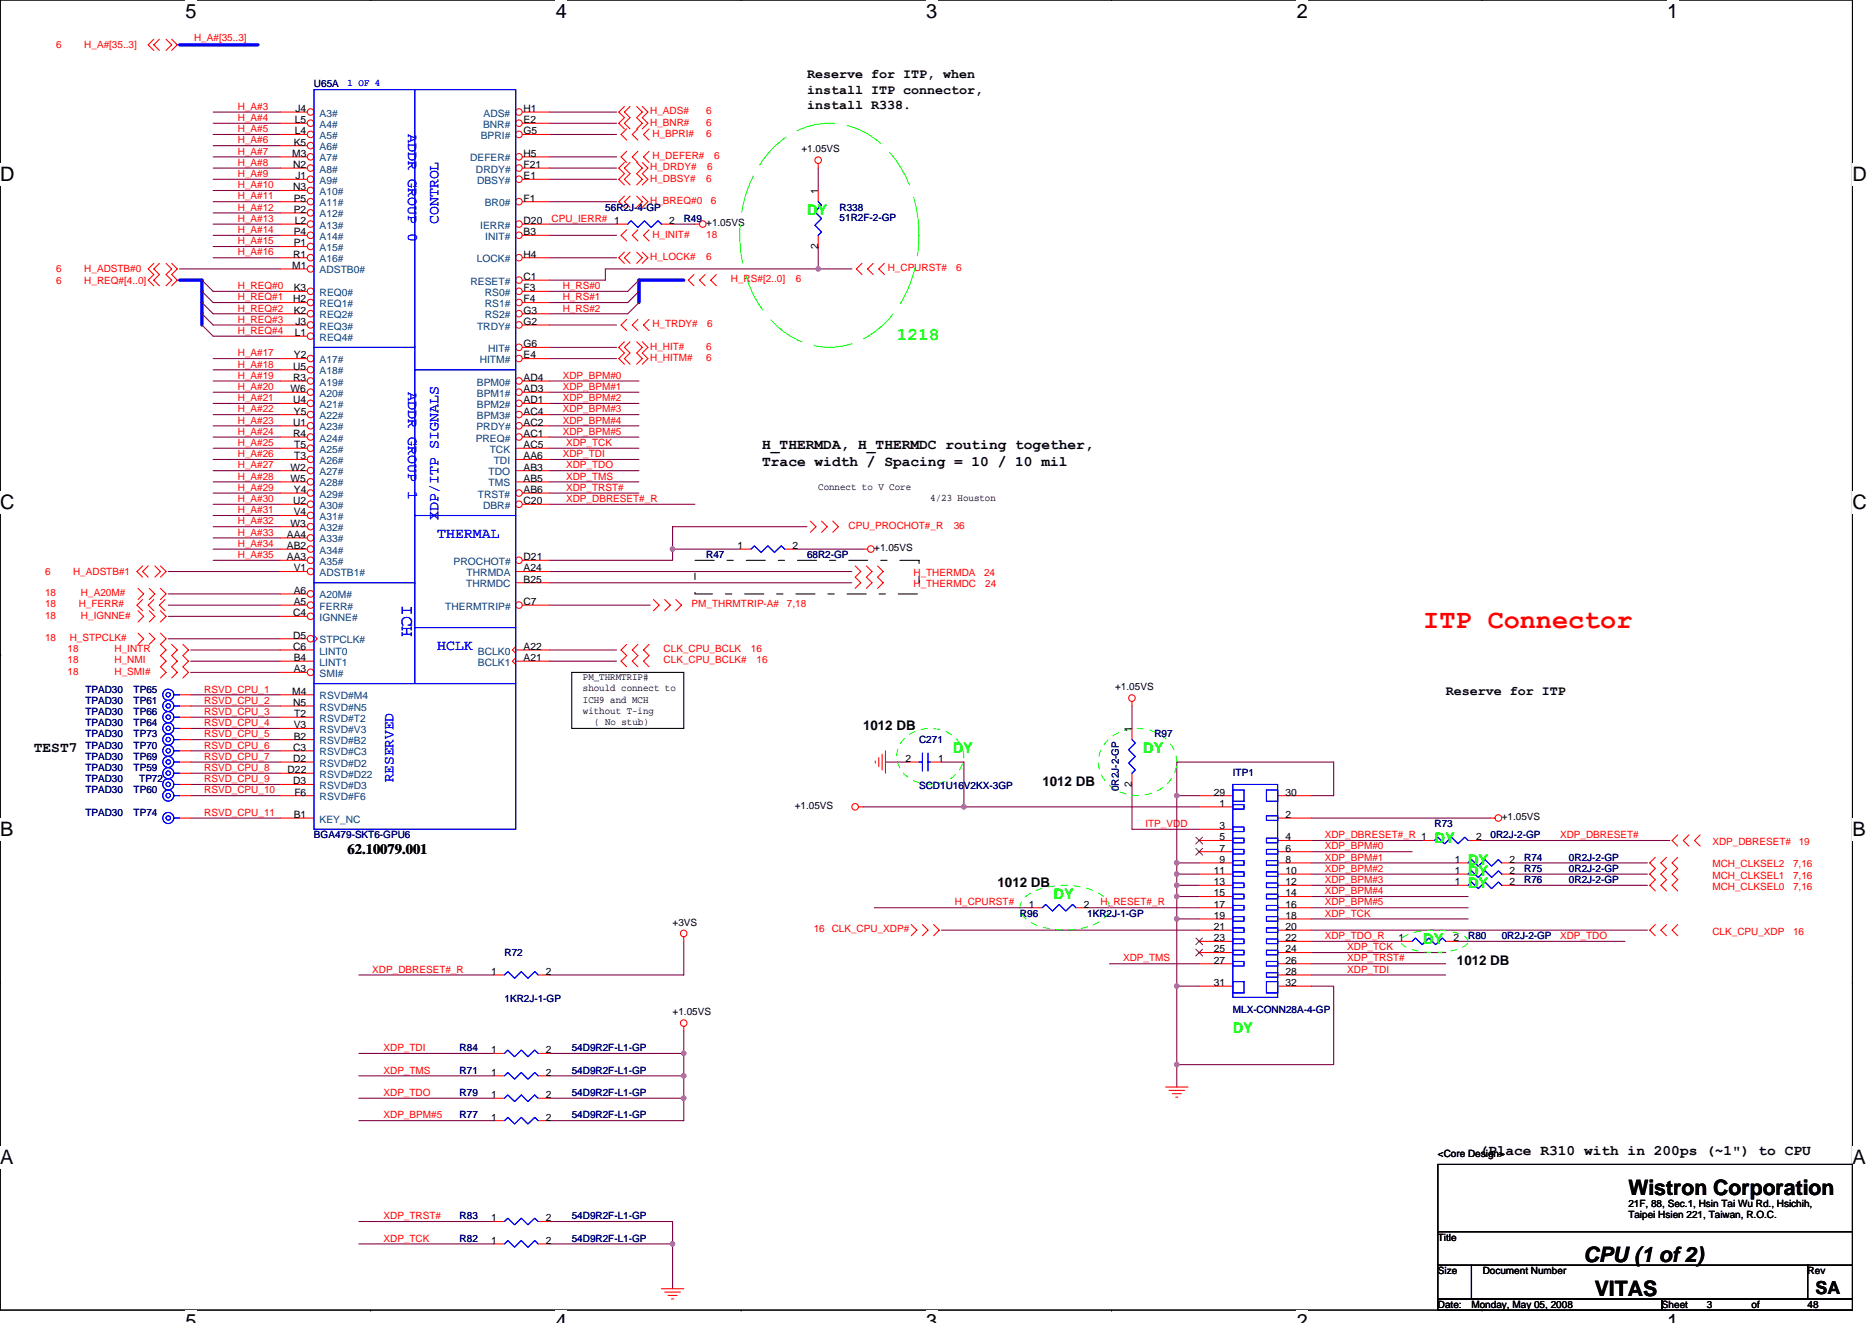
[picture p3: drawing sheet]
<svg xmlns="http://www.w3.org/2000/svg" width="297mm" height="210mm" viewBox="0 0 297 210" stroke-linecap="round" stroke-linejoin="round" font-family="sans-serif">
<defs><g id="words">
<text font-size="4.3" fill="#f00" x="225.8" y="99.6">ITP Connector</text>
<g font-size="3.4">
<text x="258.4" y="189.6">Wistron Corporation</text>
<text x="251.3" y="200.3">CPU (1 of 2)</text>
<text x="253" y="205.6">VITAS</text>
</g>
<g font-size="3.2">
<text x="29.4" y="2.8">5</text>
<text x="88.2" y="2.8">4</text>
<text x="147" y="2.8">3</text>
<text x="205.8" y="2.8">2</text>
<text x="264.5" y="2.8">1</text>
<text x="0" y="28.8">D</text>
<text x="293.9" y="28.8">D</text>
<text x="0" y="80.8">C</text>
<text x="293.9" y="80.8">C</text>
<text x="0" y="132.7">B</text>
<text x="293.9" y="132.7">B</text>
<text x="0" y="184.7">A</text>
<text x="293.9" y="184.7">A</text>
<text x="29.4" y="210.7">5</text>
<text x="88.2" y="210.7">4</text>
<text x="147" y="210.7">3</text>
<text x="205.8" y="210.7">2</text>
<text x="264.5" y="210.7">1</text>
</g>
<text font-size="2.8" fill="#0f0" x="142.3" y="53.9">1218</text>
<text font-size="2.8" fill="#00f" x="63.8" y="96" transform="rotate(90 63.8 96)">ICH</text>
<text font-size="2.8" x="288.1" y="205.3">SA</text>
<g font-size="2.3" fill="#00f">
<text x="64.7" y="21.3" transform="rotate(90 64.7 21.3)">ADDR GROUP 0</text>
<text x="69.6" y="35.6" transform="rotate(-90 69.6 35.6)">CONTROL</text>
<text x="64.7" y="62.2" transform="rotate(90 64.7 62.2)">ADDR GROUP 1</text>
<text x="69.6" y="82.5" transform="rotate(-90 69.6 82.5)">XDP/ITP SIGNALS</text>
<text x="69.4" y="85.4">THERMAL</text>
<text x="69.4" y="103.2">HCLK</text>
<text x="62.5" y="124.1" transform="rotate(-90 62.5 124.1)">RESERVED</text>
</g>
<g font-size="2.3" fill="#0f0">
<text x="128.1" y="34.1">DY</text>
<text x="151.2" y="119.5">DY</text>
<text x="181.4" y="119.5">DY</text>
<text x="227.6" y="133.7">DY</text>
<text x="233" y="137.3">DY</text>
<text x="167.2" y="142.6">DY</text>
<text x="233" y="140.8">DY</text>
<text x="233" y="139">DY</text>
<text x="225.8" y="149.7">DY</text>
<text x="195.6" y="163.9">DY</text>
</g>
<g font-size="2.3">
<text x="120.9" y="71.3">H_THERMDA, H_THERMDC routing together,</text>
<text x="120.9" y="73.9">Trace width / Spacing = 10 / 10 mil</text>
<text x="5.4" y="119.3">TEST7</text>
<text x="55.2" y="135.4">62.10079.001</text>
<text x="234.7" y="183.3">(Place R310 with in 200ps (~1&quot;) to CPU</text>
</g>
<g font-size="2.1">
<text x="128.1" y="12.4">Reserve for ITP, when</text>
<text x="128.1" y="14.9">install ITP connector,</text>
<text x="128.1" y="17.3">install R338.</text>
<text x="229.4" y="110.2">Reserve for ITP</text>
<text x="136.9" y="115.8">1012 DB</text>
<text x="165.4" y="124.7">1012 DB</text>
<text x="158.3" y="140.7">1012 DB</text>
<text x="231.2" y="153.1">1012 DB</text>
</g>
<g font-size="1.6" fill="#f00">
<text x="8.9" y="7.6">6</text>
<text x="13.4" y="7.6">H_A#[35..3]</text>
<text x="30.8" y="6.6">H_A#[35..3]</text>
<text x="37.7" y="17.4">H_A#3</text>
<text x="37.7" y="19.2">H_A#4</text>
<text x="37.7" y="21">H_A#5</text>
<text x="37.7" y="22.8">H_A#6</text>
<text x="103.2" y="18.1">H_ADS#</text>
<text x="103.2" y="19.9">H_BNR#</text>
<text x="103.5" y="21.7">H_BPRI#</text>
<text x="112.1" y="19.9">6</text>
<text x="112.1" y="18.1">6</text>
<text x="112.1" y="21.7">6</text>
<text x="37.7" y="24.5">H_A#7</text>
<text x="37.7" y="26.3">H_A#8</text>
<text x="37.7" y="28.1">H_A#9</text>
<text x="37.7" y="29.9">H_A#10</text>
<text x="103.2" y="27">H_DRDY#</text>
<text x="103.2" y="28.8">H_DBSY#</text>
<text x="103.5" y="25.3">H_DEFER#</text>
<text x="112.1" y="28.8">6</text>
<text x="112.2" y="27">6</text>
<text x="113.3" y="25.3">6</text>
<text x="37.7" y="31.6">H_A#11</text>
<text x="37.7" y="33.4">H_A#12</text>
<text x="37.7" y="35.2">H_A#13</text>
<text x="87.5" y="35.2">CPU_IERR# 1</text>
<text x="103.2" y="32.4">H_BREQ#0</text>
<text x="112.8" y="32.4">6</text>
<text x="37.7" y="37">H_A#14</text>
<text x="37.7" y="38.8">H_A#15</text>
<text x="37.7" y="40.5">H_A#16</text>
<text x="103.2" y="41.3">H_LOCK#</text>
<text x="103.5" y="37.7">H_INIT#</text>
<text x="112.1" y="41.3">6</text>
<text x="112.1" y="37.7">18</text>
<text x="8.9" y="43.2">6</text>
<text x="8.9" y="45">6</text>
<text x="13.4" y="43.2">H_ADSTB#0</text>
<text x="13.4" y="45">H_REQ#[4..0]</text>
<text x="37.7" y="45.9">H_REQ#0</text>
<text x="37.7" y="47.6">H_REQ#1</text>
<text x="89.3" y="47.6">H_RS#1</text>
<text x="89.3" y="45.9">H_RS#0</text>
<text x="116" y="44.8">H_RS#[2..0]</text>
<text x="126.3" y="44.8">6</text>
<text x="140.9" y="43">H_CPURST#</text>
<text x="151.7" y="43">6</text>
<text x="37.7" y="49.4">H_REQ#2</text>
<text x="37.7" y="51.2">H_REQ#3</text>
<text x="37.7" y="53">H_REQ#4</text>
<text x="89.3" y="49.4">H_RS#2</text>
<text x="103.5" y="51.9">H_TRDY#</text>
<text x="112.2" y="51.9">6</text>
<text x="37.7" y="58.3">H_A#18</text>
<text x="37.7" y="56.5">H_A#17</text>
<text x="103.2" y="55.5">H_HIT#</text>
<text x="103.2" y="57.3">H_HITM#</text>
<text x="112.1" y="55.5">6</text>
<text x="112.1" y="57.3">6</text>
<text x="37.7" y="61.9">H_A#20</text>
<text x="37.7" y="63.6">H_A#21</text>
<text x="37.7" y="65.4">H_A#22</text>
<text x="37.7" y="60.1">H_A#19</text>
<text x="89.3" y="63.6">XDP_BPM#2</text>
<text x="89.3" y="65.4">XDP_BPM#3</text>
<text x="89.3" y="60.1">XDP_BPM#0</text>
<text x="89.3" y="61.9">XDP_BPM#1</text>
<text x="37.7" y="67.2">H_A#23</text>
<text x="37.7" y="69">H_A#24</text>
<text x="37.7" y="70.8">H_A#25</text>
<text x="89.3" y="67.2">XDP_BPM#4</text>
<text x="89.3" y="69">XDP_BPM#5</text>
<text x="89.8" y="70.8">XDP_TCK</text>
<text x="37.7" y="72.5">H_A#26</text>
<text x="37.7" y="74.3">H_A#27</text>
<text x="37.7" y="76.1">H_A#28</text>
<text x="37.7" y="77.9">H_A#29</text>
<text x="89.3" y="72.5">XDP_TDI</text>
<text x="89.8" y="76.1">XDP_TMS</text>
<text x="89.8" y="77.9">XDP_TRST#</text>
<text x="89.8" y="74.3">XDP_TDO</text>
<text x="37.7" y="79.7">H_A#30</text>
<text x="37.7" y="81.4">H_A#31</text>
<text x="37.7" y="83.2">H_A#32</text>
<text x="89.8" y="79.7">XDP_DBRESET#_R</text>
<text x="134.6" y="83.9">CPU_PROCHOT#_R</text>
<text x="151.3" y="83.9">36</text>
<text x="37.7" y="88.5">H_A#35</text>
<text x="37.7" y="85">H_A#33</text>
<text x="37.7" y="86.8">H_A#34</text>
<text x="7.2" y="91.2">6</text>
<text x="7.2" y="94.6">18</text>
<text x="11.6" y="91.2">H_ADSTB#1</text>
<text x="12.8" y="94.6">H_A20M#</text>
<text x="144.9" y="93.2">H_THERMDC</text>
<text x="144.9" y="91.4">H_THERMDA</text>
<text x="156.1" y="91.4">24</text>
<text x="156.3" y="93.2">24</text>
<text x="7.2" y="101.7">18</text>
<text x="7.2" y="96.4">18</text>
<text x="7.2" y="98.1">18</text>
<text x="11.1" y="101.7">H_STPCLK#</text>
<text x="12.5" y="96.4">H_FERR#</text>
<text x="12.8" y="98.1">H_IGNNE#</text>
<text x="109.7" y="96.4">PM_THRMTRIP-A#</text>
<text x="124.9" y="96.4">7,18</text>
<text x="10.7" y="103.5">18</text>
<text x="10.7" y="105.3">18</text>
<text x="10.7" y="107">18</text>
<text x="18.2" y="103.5">H_INTR</text>
<text x="18.2" y="105.3">H_NMI</text>
<text x="18.2" y="107">H_SMI#</text>
<text x="105.3" y="103.5">CLK_CPU_BCLK</text>
<text x="105.3" y="105.3">CLK_CPU_BCLK#</text>
<text x="119.2" y="103.5">16</text>
<text x="120.1" y="105.3">16</text>
<text x="32.4" y="109.9">RSVD_CPU_1</text>
<text x="32.4" y="111.7">RSVD_CPU_2</text>
<text x="32.4" y="113.4">RSVD_CPU_3</text>
<text x="32.4" y="115.2">RSVD_CPU_4</text>
<text x="32.4" y="117">RSVD_CPU_5</text>
<text x="32.4" y="118.8">RSVD_CPU_6</text>
<text x="32.4" y="122.3">RSVD_CPU_8</text>
<text x="32.4" y="120.5">RSVD_CPU_7</text>
<text x="32.4" y="124.1">RSVD_CPU_9</text>
<text x="32.4" y="125.9">RSVD_CPU_10</text>
<text x="32.4" y="129.4">RSVD_CPU_11</text>
<text x="181.8" y="131.2">ITP_VDD</text>
<text x="210.2" y="136.5">XDP_BPM#1</text>
<text x="210.2" y="133">XDP_DBRESET#_R 1</text>
<text x="210.2" y="134.8">XDP_BPM#0</text>
<text x="247.5" y="133">XDP_DBRESET#</text>
<text x="271.7" y="137.6">MCH_CLKSEL2</text>
<text x="271.7" y="134">XDP_DBRESET#</text>
<text x="284.5" y="137.6">7,16</text>
<text x="285.4" y="134">19</text>
<text x="151.5" y="143.7">H_CPURST#</text>
<text x="174.6" y="143.7">H_RESET#_R</text>
<text x="210.2" y="143.7">XDP_BPM#5</text>
<text x="210.2" y="141.9">XDP_BPM#4</text>
<text x="210.2" y="140.1">XDP_BPM#3</text>
<text x="210.2" y="138.3">XDP_BPM#2</text>
<text x="271.7" y="139.4">MCH_CLKSEL1</text>
<text x="271.7" y="141.2">MCH_CLKSEL0</text>
<text x="284.5" y="139.4">7,16</text>
<text x="284.5" y="141.2">7,16</text>
<text x="129.1" y="147.9">16 CLK_CPU_XDP#</text>
<text x="210.2" y="145.4">XDP_TCK</text>
<text x="210.2" y="149">XDP_TDO_R</text>
<text x="247.5" y="149">XDP_TDO</text>
<text x="271.7" y="148.3">CLK_CPU_XDP</text>
<text x="284.5" y="148.3">16</text>
<text x="59.1" y="154.3">XDP_DBRESET#_R</text>
<text x="178.2" y="152.5">XDP_TMS</text>
<text x="213.8" y="152.5">XDP_TRST#</text>
<text x="213.8" y="150.8">XDP_TCK</text>
<text x="213.8" y="154.3">XDP_TDI</text>
<text x="60.9" y="166.8">XDP_TDI</text>
<text x="60.9" y="173.9">XDP_TDO</text>
<text x="60.9" y="170.3">XDP_TMS</text>
<text x="60.9" y="177.4">XDP_BPM#5</text>
<text x="60.9" y="193.4">XDP_TRST#</text>
<text x="60.9" y="197">XDP_TCK</text>
</g>
<g font-size="1.6">
<text x="46.9" y="17.8">J4</text>
<text x="83.1" y="17.8">H1</text>
<text x="46.6" y="23.1">K5</text>
<text x="46.8" y="19.5">L5</text>
<text x="46.8" y="21.3">L4</text>
<text x="83.1" y="21.3">G5</text>
<text x="83.1" y="19.5">E2</text>
<text x="46.4" y="24.9">M3</text>
<text x="46.5" y="26.6">N2</text>
<text x="46.9" y="28.4">J1</text>
<text x="83.1" y="24.9">H5</text>
<text x="83.1" y="28.4">E1</text>
<text x="83.1" y="26.6">F21</text>
<text x="127.2" y="24.2">+1.05VS</text>
<text x="46.5" y="30.2">N3</text>
<text x="46.6" y="32">P5</text>
<text x="46.6" y="33.8">P2</text>
<text x="46.8" y="35.5">L2</text>
<text x="83.1" y="35.5">D20</text>
<text x="83.1" y="32">F1</text>
<text x="106.2" y="35.5">2</text>
<text x="112.1" y="35.9">+1.05VS</text>
<text x="129.8" y="30.8" transform="rotate(-90 129.8 30.8)">1</text>
<text x="46.5" y="40.9">R1</text>
<text x="46.6" y="37.3">P4</text>
<text x="46.6" y="39.1">P1</text>
<text x="83.1" y="40.9">H4</text>
<text x="83.1" y="37.3">B3</text>
<text x="129.8" y="39.5" transform="rotate(-90 129.8 39.5)">2</text>
<text x="46.4" y="42.7">M1</text>
<text x="46.5" y="48">H2</text>
<text x="46.6" y="46.2">K3</text>
<text x="83.1" y="46.2">F3</text>
<text x="83.1" y="48">F4</text>
<text x="83.1" y="44.4">C1</text>
<text x="46.6" y="49.8">K2</text>
<text x="46.8" y="53.3">L1</text>
<text x="46.9" y="51.5">J3</text>
<text x="83.1" y="51.5">G2</text>
<text x="83.1" y="49.8">G3</text>
<text x="46.5" y="58.7">U5</text>
<text x="46.6" y="56.9">Y2</text>
<text x="83.1" y="55.1">G6</text>
<text x="83.1" y="56.9">E4</text>
<text x="46.1" y="62.2">W6</text>
<text x="46.5" y="60.4">R3</text>
<text x="46.5" y="64">U4</text>
<text x="46.6" y="65.8">Y5</text>
<text x="83.1" y="60.4">AD4</text>
<text x="83.1" y="62.2">AD3</text>
<text x="83.1" y="64">AD1</text>
<text x="83.1" y="65.8">AC4</text>
<text x="46.5" y="69.3">R4</text>
<text x="46.5" y="67.5">U1</text>
<text x="46.7" y="71.1">T5</text>
<text x="83.1" y="67.5">AC2</text>
<text x="83.1" y="69.3">AC1</text>
<text x="83.1" y="71.1">AC5</text>
<text x="46.1" y="76.4">W5</text>
<text x="46.1" y="74.7">W2</text>
<text x="46.7" y="72.9">T3</text>
<text x="83.1" y="72.9">AA6</text>
<text x="83.1" y="74.7">AB3</text>
<text x="83.1" y="76.4">AB5</text>
<text x="129.8" y="77.7">Connect to V Core</text>
<text x="46.1" y="83.5">W3</text>
<text x="46.5" y="80">U2</text>
<text x="46.6" y="81.8">V4</text>
<text x="46.6" y="78.2">Y4</text>
<text x="83.1" y="78.2">AB6</text>
<text x="83.1" y="80">C20</text>
<text x="147.6" y="79.5">4/23 Houston</text>
<text x="45.5" y="85.3">AA4</text>
<text x="45.5" y="87.1">AB2</text>
<text x="45.5" y="88.9">AA3</text>
<text x="83.1" y="88.9">D21</text>
<text x="117" y="87.1">1</text>
<text x="125.7" y="87.1">2</text>
<text x="138.7" y="87.5">+1.05VS</text>
<text x="46.6" y="94.2">A6</text>
<text x="46.6" y="96">A5</text>
<text x="46.6" y="90.7">V1</text>
<text x="83.1" y="92.4">B25</text>
<text x="83.1" y="90.7">A24</text>
<text x="83.1" y="96">C7</text>
<text x="46.5" y="97.8">C4</text>
<text x="46.5" y="101.3">D5</text>
<text x="46.5" y="103.1">C6</text>
<text x="46.6" y="104.9">B4</text>
<text x="46.6" y="106.7">A3</text>
<text x="83.1" y="103.1">A22</text>
<text x="83.1" y="104.9">A21</text>
<text x="92.5" y="107.9">PM_THRMTRIP#</text>
<text x="46.4" y="110.2">M4</text>
<text x="46.5" y="112">N5</text>
<text x="46.7" y="113.8">T2</text>
<text x="92.5" y="109.7">should connect to</text>
<text x="92.5" y="113.3">without T-ing</text>
<text x="92.5" y="111.5">ICH9 and MCH</text>
<text x="176.9" y="109.5">+1.05VS</text>
<text x="46.5" y="119.1">C3</text>
<text x="46.6" y="115.5">V3</text>
<text x="46.6" y="117.3">B2</text>
<text x="94.3" y="115">( No stub)</text>
<text x="179.6" y="116.1" transform="rotate(-90 179.6 116.1)">1</text>
<text x="45.6" y="122.7">D22</text>
<text x="46.5" y="120.9">D2</text>
<text x="46.5" y="124.4">D3</text>
<text x="143.7" y="120.9">2</text>
<text x="148.9" y="120.9">1</text>
<text x="179.6" y="124.8" transform="rotate(-90 179.6 124.8)">2</text>
<text x="46.6" y="129.8">B1</text>
<text x="46.7" y="126.2">F6</text>
<text x="126.1" y="128.4">+1.05VS</text>
<text x="192.6" y="126.2">29</text>
<text x="193.5" y="128">1</text>
<text x="193.5" y="131.6">3</text>
<text x="204" y="129.8">2</text>
<text x="204" y="126.2">30</text>
<text x="238.3" y="130.2">+1.05VS</text>
<text x="193.5" y="133.3">5</text>
<text x="193.5" y="135.1">7</text>
<text x="193.5" y="136.9">9</text>
<text x="204" y="133.3">4</text>
<text x="204" y="135.1">6</text>
<text x="204" y="136.9">8</text>
<text x="230.8" y="136.9">1</text>
<text x="234.2" y="133.3">2</text>
<text x="239.5" y="136.9">2</text>
<text x="163.3" y="144">1</text>
<text x="172" y="144">2</text>
<text x="192.6" y="138.7">11</text>
<text x="192.6" y="140.4">13</text>
<text x="192.6" y="142.2">15</text>
<text x="192.6" y="144">17</text>
<text x="204" y="138.7">10</text>
<text x="204" y="140.4">12</text>
<text x="204" y="142.2">14</text>
<text x="204" y="144">16</text>
<text x="230.8" y="140.4">1</text>
<text x="230.8" y="138.7">1</text>
<text x="239.5" y="140.4">2</text>
<text x="239.5" y="138.7">2</text>
<text x="106.7" y="146.9">+3VS</text>
<text x="192.6" y="145.8">19</text>
<text x="192.6" y="147.6">21</text>
<text x="192.6" y="149.3">23</text>
<text x="204" y="145.8">18</text>
<text x="204" y="147.6">20</text>
<text x="204" y="149.3">22</text>
<text x="221.9" y="149.3">1</text>
<text x="230.6" y="149.3">2</text>
<text x="77.9" y="154.7">1</text>
<text x="86.6" y="154.7">2</text>
<text x="192.6" y="151.1">25</text>
<text x="192.6" y="152.9">27</text>
<text x="204" y="151.1">24</text>
<text x="204" y="152.9">26</text>
<text x="204" y="154.7">28</text>
<text x="106.7" y="161.1">+1.05VS</text>
<text x="192.6" y="156.4">31</text>
<text x="204" y="156.4">32</text>
<text x="77.9" y="167.1">1</text>
<text x="86.6" y="167.1">2</text>
<text x="77.9" y="170.7">1</text>
<text x="86.6" y="170.7">2</text>
<text x="77.9" y="177.8">1</text>
<text x="77.9" y="174.2">1</text>
<text x="86.6" y="177.8">2</text>
<text x="86.6" y="174.2">2</text>
<text x="228.2" y="183.5">&lt;Core Design&gt;</text>
<text x="258.4" y="191.5">21F, 88, Sec.1, Hsin Tai Wu Rd., Hsichih,</text>
<text x="77.9" y="193.8">1</text>
<text x="77.9" y="197.3">1</text>
<text x="86.6" y="193.8">2</text>
<text x="86.6" y="197.3">2</text>
<text x="228.2" y="196.8">Title</text>
<text x="258.4" y="193.3">Taipei Hsien 221, Taiwan, R.O.C.</text>
<text x="228.2" y="202.2">Size</text>
<text x="235.3" y="202.2">Document Number</text>
<text x="286.8" y="202.2">Rev</text>
<text x="228.2" y="207.5">Date:</text>
<text x="233.5" y="207.5">Monday, May 05, 2008</text>
<text x="263.7" y="207.5">Sheet</text>
<text x="270.8" y="207.5">3</text>
<text x="277.9" y="207.5">of</text>
<text x="286.8" y="207.5">48</text>
</g>
<g font-size="1.6" fill="#000080">
<text x="49.8" y="13.9">U65A</text>
<text x="96.1" y="33.4">56R2J-4-GP</text>
<text x="108.5" y="35.2">R49</text>
<text x="133.2" y="33.4">R338</text>
<text x="133.2" y="35">51R2F-2-GP</text>
<text x="112.1" y="88.5">R47</text>
<text x="128.1" y="88.5">68R2-GP</text>
<text x="13.5" y="109.9">TPAD30</text>
<text x="13.5" y="113.4">TPAD30</text>
<text x="13.5" y="111.7">TPAD30</text>
<text x="21.2" y="109.9">TP65</text>
<text x="21.2" y="113.4">TP66</text>
<text x="21.2" y="111.7">TP61</text>
<text x="13.5" y="118.8">TPAD30</text>
<text x="13.5" y="117">TPAD30</text>
<text x="13.5" y="115.2">TPAD30</text>
<text x="21.2" y="118.8">TP70</text>
<text x="21.2" y="117">TP73</text>
<text x="21.2" y="115.2">TP64</text>
<text x="145.8" y="117.9">C271</text>
<text x="183.2" y="117">R97</text>
<text x="13.5" y="122.3">TPAD30</text>
<text x="13.5" y="120.5">TPAD30</text>
<text x="13.5" y="125.9">TPAD30</text>
<text x="13.5" y="124.1">TPAD30</text>
<text x="21.2" y="122.3">TP59</text>
<text x="21.2" y="120.5">TP69</text>
<text x="21.2" y="125.9">TP60</text>
<text x="22.1" y="124.1">TP72</text>
<text x="145.8" y="125.2">SCD1U16V2KX-3GP</text>
<text x="177.5" y="125.5" transform="rotate(-90 177.5 125.5)">0R2J-2-GP</text>
<text x="195.6" y="123">ITP1</text>
<text x="13.5" y="129.4">TPAD30</text>
<text x="21.2" y="129.4">TP74</text>
<text x="227.6" y="131.2">R73</text>
<text x="49.8" y="133">BGA479-SKT6-GPU6</text>
<text x="236.5" y="133">0R2J-2-GP</text>
<text x="241.8" y="136.5">R74</text>
<text x="249" y="136.5">0R2J-2-GP</text>
<text x="241.8" y="140.1">R76</text>
<text x="241.8" y="138.3">R75</text>
<text x="249" y="140.1">0R2J-2-GP</text>
<text x="249" y="138.3">0R2J-2-GP</text>
<text x="161.8" y="145.4">R96</text>
<text x="172.5" y="145.4">1KR2J-1-GP</text>
<text x="233" y="149">R80</text>
<text x="238.3" y="149">0R2J-2-GP</text>
<text x="80" y="151.7">R72</text>
<text x="80" y="158.9">1KR2J-1-GP</text>
<text x="195.6" y="160.7">MLX-CONN28A-4-GP</text>
<text x="72.9" y="166.8">R84</text>
<text x="90.7" y="166.8">54D9R2F-L1-GP</text>
<text x="72.9" y="173.9">R79</text>
<text x="72.9" y="170.3">R71</text>
<text x="90.7" y="173.9">54D9R2F-L1-GP</text>
<text x="90.7" y="170.3">54D9R2F-L1-GP</text>
<text x="72.9" y="177.4">R77</text>
<text x="90.7" y="177.4">54D9R2F-L1-GP</text>
<text x="72.9" y="193.4">R83</text>
<text x="72.9" y="197">R82</text>
<text x="90.7" y="193.4">54D9R2F-L1-GP</text>
<text x="90.7" y="197">54D9R2F-L1-GP</text>
</g>
<text font-size="1.6" fill="#00f" x="55.2" y="13.7">1 OF 4</text>
<g font-size="1.6" fill="#004080">
<text x="50.7" y="18.5">A3#</text>
<text x="50.7" y="20.3">A4#</text>
<text x="50.7" y="22.1">A5#</text>
<text x="50.7" y="23.8">A6#</text>
<text x="76.3" y="22.1">BPRI#</text>
<text x="76.6" y="20.3">BNR#</text>
<text x="76.7" y="18.5">ADS#</text>
<text x="50.7" y="25.6">A7#</text>
<text x="50.7" y="27.4">A8#</text>
<text x="50.7" y="29.2">A9#</text>
<text x="74.6" y="25.6">DEFER#</text>
<text x="75.5" y="27.4">DRDY#</text>
<text x="75.7" y="29.2">DBSY#</text>
<text x="50.7" y="30.9">A10#</text>
<text x="50.7" y="32.7">A11#</text>
<text x="50.7" y="34.5">A12#</text>
<text x="76.9" y="32.7">BR0#</text>
<text x="50.7" y="36.3">A13#</text>
<text x="50.7" y="38.1">A14#</text>
<text x="50.7" y="39.8">A15#</text>
<text x="50.7" y="41.6">A16#</text>
<text x="75.7" y="41.6">LOCK#</text>
<text x="76.2" y="36.3">IERR#</text>
<text x="77" y="38.1">INIT#</text>
<text x="50.7" y="43.4">ADSTB0#</text>
<text x="50.7" y="46.9">REQ0#</text>
<text x="74.7" y="45.2">RESET#</text>
<text x="76.9" y="46.9">RS0#</text>
<text x="50.7" y="48.7">REQ1#</text>
<text x="50.7" y="50.5">REQ2#</text>
<text x="50.7" y="52.3">REQ3#</text>
<text x="75.7" y="52.3">TRDY#</text>
<text x="76.9" y="48.7">RS1#</text>
<text x="76.9" y="50.5">RS2#</text>
<text x="50.7" y="54.1">REQ4#</text>
<text x="50.7" y="57.6">A17#</text>
<text x="50.7" y="59.4">A18#</text>
<text x="76.1" y="57.6">HITM#</text>
<text x="77.4" y="55.8">HIT#</text>
<text x="50.7" y="61.2">A19#</text>
<text x="50.7" y="62.9">A20#</text>
<text x="50.7" y="64.7">A21#</text>
<text x="75.7" y="61.2">BPM0#</text>
<text x="75.7" y="62.9">BPM1#</text>
<text x="75.7" y="64.7">BPM2#</text>
<text x="50.7" y="66.5">A22#</text>
<text x="50.7" y="70.1">A24#</text>
<text x="50.7" y="71.8">A25#</text>
<text x="50.7" y="68.3">A23#</text>
<text x="75.5" y="70.1">PREQ#</text>
<text x="75.6" y="68.3">PRDY#</text>
<text x="75.7" y="66.5">BPM3#</text>
<text x="77.7" y="71.8">TCK</text>
<text x="50.7" y="73.6">A26#</text>
<text x="50.7" y="77.2">A28#</text>
<text x="50.7" y="75.4">A27#</text>
<text x="77.5" y="75.4">TDO</text>
<text x="77.5" y="77.2">TMS</text>
<text x="78.3" y="73.6">TDI</text>
<text x="50.7" y="80.7">A30#</text>
<text x="50.7" y="79">A29#</text>
<text x="50.7" y="82.5">A31#</text>
<text x="75.8" y="79">TRST#</text>
<text x="76.6" y="80.7">DBR#</text>
<text x="50.7" y="84.3">A32#</text>
<text x="50.7" y="86.1">A33#</text>
<text x="50.7" y="87.8">A34#</text>
<text x="50.7" y="89.6">A35#</text>
<text x="72" y="89.6">PROCHOT#</text>
<text x="50.7" y="95">A20M#</text>
<text x="50.7" y="91.4">ADSTB1#</text>
<text x="74" y="93.2">THRMDC</text>
<text x="74" y="91.4">THRMDA</text>
<text x="50.7" y="96.7">FERR#</text>
<text x="50.7" y="98.5">IGNNE#</text>
<text x="70.6" y="96.7">THERMTRIP#</text>
<text x="50.7" y="102.1">STPCLK#</text>
<text x="50.7" y="103.8">LINT0</text>
<text x="50.7" y="105.6">LINT1</text>
<text x="50.7" y="107.4">SMI#</text>
<text x="75.8" y="103.8">BCLK0</text>
<text x="75.8" y="105.6">BCLK1</text>
<text x="50.7" y="111">RSVD#M4</text>
<text x="50.7" y="112.7">RSVD#N5</text>
<text x="50.7" y="114.5">RSVD#T2</text>
<text x="50.7" y="116.3">RSVD#V3</text>
<text x="50.7" y="118.1">RSVD#B2</text>
<text x="50.7" y="119.8">RSVD#C3</text>
<text x="50.7" y="121.6">RSVD#D2</text>
<text x="50.7" y="125.2">RSVD#D3</text>
<text x="50.7" y="123.4">RSVD#D22</text>
<text x="50.7" y="127">RSVD#F6</text>
<text x="50.7" y="130.5">KEY_NC</text>
</g>
</g></defs>
<path d="M0 0h293.9v207.9h-293.9z" fill="none" stroke="#000" stroke-width=".17"/>
<g fill="#fff">
<path d="M29.4 0h1.8v3.5h-1.8z"/>
<path d="M29.4 207.9h1.8v2h-1.8z"/>
</g>
<path d="M58.8 0h.1M58.8 207.9h.1" fill="none" stroke="#000" stroke-width=".17"/>
<g fill="#fff">
<path d="M88.2 0h1.8v3.5h-1.8z"/>
<path d="M88.2 207.9h1.8v2h-1.8z"/>
</g>
<path d="M117.6 0h.1M117.6 207.9h.1" fill="none" stroke="#000" stroke-width=".17"/>
<g fill="#fff">
<path d="M147 0h1.7v3.5h-1.7z"/>
<path d="M147 207.9h1.7v2h-1.7z"/>
</g>
<path d="M176.4 0h.1M176.4 207.9h.1" fill="none" stroke="#000" stroke-width=".17"/>
<g fill="#fff">
<path d="M205.8 0h1.7v3.5h-1.7z"/>
<path d="M205.8 207.9h1.7v2h-1.7z"/>
</g>
<path d="M235.2 0h.1M235.2 207.9h.1" fill="none" stroke="#000" stroke-width=".17"/>
<g fill="#fff">
<path d="M264.5 0h1.8v3.5h-1.8z"/>
<path d="M264.5 207.9h1.8v2h-1.8z"/>
<path d="M0 26h2.3v3.5h-2.3z"/>
<path d="M293.9 26h2.3v3.5h-2.3z"/>
<path d="M0 77.9h2.3v3.5h-2.3z"/>
<path d="M293.9 77.9h2.3v3.5h-2.3z"/>
</g>
<path d="M0 52h.1M293.9 52h.1" fill="none" stroke="#000" stroke-width=".17"/>
<g fill="#fff">
<path d="M0 129.9h2.1v3.5h-2.1z"/>
<path d="M293.9 129.9h2.1v3.5h-2.1z"/>
</g>
<path d="M0 103.9h.1M293.9 103.9h.1" fill="none" stroke="#000" stroke-width=".17"/>
<path d="M0 103.9h.1" fill="none" stroke="#000" stroke-width=".16"/>
<g fill="#fff">
<path d="M0 181.9h2.2v3.5h-2.2z"/>
<path d="M293.9 181.9h2.2v3.5h-2.2z"/>
</g>
<path d="M90.7 106.7h17.8v8.9h-17.8zM0 155.9h.1M293.9 155.9h.1M228.2 184.7h65.7v10.7h-65.7zM228.2 195.4h65.7v5.3h-65.7zM228.2 200.7h5.3v5.4h-5.3zM228.2 206.1h35.5v1.8h-35.5zM233.5 200.7h53.3v5.4h-53.3zM263.7 206.1h30.2v1.8h-30.2zM286.8 200.7h7.1v5.4h-7.1z" fill="none" stroke="#000" stroke-width=".17"/>
<g fill="none" stroke="#800040" stroke-width=".17">
<path d="M33.8 17.8h10.7M33.8 19.6h10.7M87.2 17.8h10.6M87.2 19.6h10.6M33.8 35.6h10.7M33.8 21.3h10.7M33.8 23.1h10.7M33.8 24.9h10.7M33.8 26.7h10.7M33.8 28.4h10.7M33.8 30.2h10.7M33.8 32h10.7"/>
<path d="M33.8 33.8h10.7M33.8 37.3h10.7M33.8 39.1h10.7M87.2 35.6h10.6M87.2 21.3h10.6M87.2 24.9h10.6M87.2 26.7h10.6M87.2 28.4h10.6M87.2 32h10.6M87.2 37.3h10.6M106.7 35.6h3.6M129.8 26.7v3.5"/>
<path d="M129.8 39.1v3.6M28.5 42.7h16M32 44.4l1.8 1.8h10.7M32 46.2l1.8 1.8h10.7M32 48l1.8 1.8h10.7M32 49.8l1.8 1.8h10.7M32 51.6l1.8 1.7h10.7M33.8 40.9h10.7M33.8 58.7h10.7M33.8 56.9h10.7M87.2 40.9h10.6M87.2 51.6h10.6"/>
<path d="M87.2 56.9h10.6M87.2 55.1h10.6M101.4 44.4l-1.8 1.8h-12.4M101.4 46.2l-1.8 1.8h-12.4M101.4 48l-1.8 1.8h-12.4M135.2 42.7h-39.1v1.7h-8.9M33.8 64h10.7M33.8 65.8h10.7M33.8 67.6h10.7M33.8 60.5h10.7M33.8 71.1h10.7M33.8 72.9h10.7"/>
<path d="M33.8 76.5h10.7M33.8 78.2h10.7M33.8 74.7h10.7M33.8 69.3h10.7M33.8 62.2h10.7M87.2 64h14.2M87.2 65.8h14.2M87.2 67.6h14.2M87.2 60.5h14.2M87.2 71.1h14.2M87.2 72.9h14.2M87.2 76.5h14.2"/>
<path d="M87.2 78.2h14.2M87.2 74.7h14.2M87.2 69.3h14.2M87.2 62.2h14.2M26.7 90.7h17.8M26.7 96h17.8M26.7 97.8h17.8M26.7 94.2h17.8M33.8 87.1h10.7M33.8 83.6h10.7M33.8 88.9h10.7M33.8 80h10.7"/>
<path d="M33.8 85.3h10.7M33.8 81.8h10.7M87.2 92.5h48M87.2 90.7h48M87.2 96h16M87.2 80h23.1M106.7 87.1h10.7M126.3 87.1h10.6M128.1 83.6h-21.4v5.3h-19.5M26.7 101.3h17.8M30.3 103.1h14.2M30.3 104.9h14.2"/>
<path d="M30.3 115.6h14.2M30.3 110.2h14.2M30.3 117.3h14.2M30.3 119.1h14.2M30.3 112h14.2M30.3 113.8h14.2M30.3 106.7h14.2M87.2 103.1h10.6M87.2 104.9h10.6M179.6 112v3.6M30.3 129.8h14.2M30.3 120.9h14.2"/>
<path d="M30.3 126.2h14.2M30.3 122.7h14.2M30.3 124.5h14.2M136.9 128h53.4M140.5 120.9h3.6M149.4 120.9h3.5v7.1M179.6 124.5v7.1h10.7M186.7 126.2h3.6M190.3 138.7h-3.6v1.8M190.3 136.9h-3.6v1.8M208.1 138.7h23.1M208.1 129.8h28.4"/>
<path d="M208.1 126.2h3.5v-5.3h-24.9v16M208.1 136.9h23.1M208.1 133.3h17.7M208.1 135.1h16M234.7 133.3h30.3M240.1 138.7h21.3M240.1 136.9h21.3M56.9 154.7h21.4M108.5 149.4v5.3h-21.3M138.7 144h24.9M149.4 147.6h40.9M172.5 144h17.8"/>
<path d="M176.1 152.9h14.2M190.3 142.2h-3.6v3.6M190.3 140.5h-3.6v1.7M190.3 156.5h-3.6v12.4M190.3 145.8h-3.6v10.7M208.1 156.5h3.5v12.4h-24.9M208.1 145.8h24.9M208.1 144h24.9M208.1 147.6h53.3M208.1 140.5h23.1M208.1 152.9h21.3M208.1 151.1h21.3"/>
<path d="M208.1 149.4h14.2M208.1 154.7h21.3M208.1 142.2h24.9M231.2 149.4h26.6M240.1 140.5h21.3M56.9 174.2h21.4M56.9 167.1h21.4M56.9 177.8h21.4M56.9 170.7h21.4M87.2 174.2h21.3M87.2 167.1h21.3M87.2 170.7h21.3"/>
<path d="M108.5 163.6v14.2h-21.3M186.7 168.9v3.6M56.9 193.8h21.4M56.9 197.4h21.4M87.2 193.8h19.5v10.7M87.2 197.4h19.5"/>
</g>
<g fill="#f0f" stroke="#f0f" stroke-width=".17">
<circle cx="152.9" cy="128" r=".35"/>
<circle cx="186.7" cy="145.8" r=".35"/>
<circle cx="186.7" cy="142.2" r=".35"/>
<circle cx="186.7" cy="140.4" r=".35"/>
<circle cx="186.7" cy="138.7" r=".35"/>
<circle cx="106.7" cy="87.1" r=".35"/>
<circle cx="186.7" cy="126.2" r=".35"/>
<circle cx="186.7" cy="136.9" r=".35"/>
<circle cx="106.7" cy="197.3" r=".35"/>
<circle cx="108.5" cy="167.1" r=".35"/>
<circle cx="108.5" cy="170.7" r=".35"/>
<circle cx="108.5" cy="174.2" r=".35"/>
<circle cx="186.7" cy="168.9" r=".35"/>
<circle cx="186.7" cy="156.5" r=".35"/>
<circle cx="129.8" cy="42.7" r=".35"/>
</g>
<path d="M28.5 7.1h12.4M28.5 44.4h3.5v7.2M108.5 44.4h-7.1v3.6" fill="none" stroke="#00f" stroke-width=".53"/>
<g fill="none" stroke="#f00" stroke-width=".17">
<path d="M24.4 6.2l-.9 .9 .9 .9M25.3 6.2l-.9 .9 .9 .9M26.3 6.2l.9 .9-.9 .9M27.2 6.2l.9 .9-.9 .9M99.1 16.9l-.9 .9 .9 .9-.9 .9 .9 .8M100 16.9l-.9 .9 .9 .9-.9 .9 .9 .8M101 16.9l.9 .9-.9 .9 .9 .9-.9 .8M101.9 16.9l.9 .9-.9 .9 .9 .9-.9 .8M97.8 35.6h1.8M99.1 25.8l-.9 .9 .9 .9-.9 .8 .9 .9M99.1 31.1l-.9 .9 .9 .9M99.4 36.4l-.9 .9 .9 .9"/>
<path d="M99.4 24l-.9 .9 .9 .9M99.4 20.4l-.9 .9 .9 .9M100 25.8l-.9 .9 .9 .9-.9 .8 .9 .9M100 31.1l-.9 .9 .9 .9M101 25.8l.9 .9-.9 .9 .9 .8-.9 .9M101 31.1l.9 .9-.9 .9M101.2 36.4l-.9 .9 .9 .9M101.2 20.4l-.9 .9 .9 .9M101.2 24l-.9 .9 .9 .9M101.9 25.8l.9 .9-.9 .9 .9 .8-.9 .9M101.9 31.1l.9 .9-.9 .9M103 36.4l-.9 .9 .9 .9"/>
<path d="M103 20.4l-.9 .9 .9 .9M103 24l-.9 .9 .9 .9M104.9 35.6h1.8M110.3 35.6h.7M129.8 26v.7M24.4 41.8l-.9 .9 .9 .9-.9 .8 .9 .9M25.3 41.8l-.9 .9 .9 .9-.9 .8 .9 .9M26.3 41.8l.9 .9-.9 .9 .9 .8-.9 .9M27.2 41.8l.9 .9-.9 .9 .9 .8-.9 .9M99.1 40l-.9 .9 .9 .9M99.1 54.2l-.9 .9 .9 .9-.9 .9 .9 .9M99.4 50.7l-.9 .9 .9 .9"/>
<path d="M100 40l-.9 .9 .9 .9M100 54.2l-.9 .9 .9 .9-.9 .9 .9 .9M101 40l.9 .9-.9 .9M101 54.2l.9 .9-.9 .9 .9 .9-.9 .9M101.2 50.7l-.9 .9 .9 .9M101.9 40l.9 .9-.9 .9M101.9 54.2l.9 .9-.9 .9 .9 .9-.9 .9M103 50.7l-.9 .9 .9 .9M110.1 43.6l-.9 .8 .9 .9M111.9 43.6l-.9 .8 .9 .9M113.7 43.6l-.9 .8 .9 .9M136.8 41.8l-.9 .9 .9 .9"/>
<path d="M138.6 41.8l-.9 .9 .9 .9M140.3 41.8l-.9 .9 .9 .9M21.9 93.3l.9 .9-.9 .9M21.9 96.9l.9 .9-.9 .9M22.6 89.8l-.9 .9 .9 .9M22.6 95.1l-.9 .9 .9 .9M23.5 89.8l-.9 .9 .9 .9M23.7 96.9l.9 .9-.9 .9M23.7 93.3l.9 .9-.9 .9M24.4 95.1l-.9 .9 .9 .9M24.6 89.8l.9 .9-.9 .9M25.5 89.8l.8 .9-.8 .9"/>
<path d="M25.5 93.3l.8 .9-.8 .9M25.5 96.9l.8 .9-.8 .9M26.2 95.1l-.9 .9 .9 .9M103.7 95.1l.9 .9-.9 .9M105.5 95.1l.9 .9-.9 .9M107.2 95.1l.9 .9-.9 .9M128.6 82.7l.9 .9-.9 .9M130.4 82.7l.9 .9-.9 .9M132.1 82.7l.9 .9-.9 .9M135.7 89.8l.9 .9-.9 .9 .9 .9-.9 .8M136.9 87.1h.8M137.5 89.8l.9 .9-.9 .9 .9 .9-.9 .8"/>
<path d="M139.3 89.8l.8 .9-.8 .9 .8 .9-.8 .8M21.9 100.5l.9 .8-.9 .9M23.7 100.5l.9 .8-.9 .9M25.5 100.5l.8 .8-.8 .9 .8 .9-.8 .9 .8 .9-.8 .9 .8 .9-.8 .9M27.2 102.2l.9 .9-.9 .9 .9 .9-.9 .9 .9 .9-.9 .9M28.5 110.2h1.8M28.5 113.8h1.8M28.5 112h1.8M29 102.2l.9 .9-.9 .9 .9 .9-.9 .9 .9 .9-.9 .9M99.4 102.2l-.9 .9 .9 .9-.9 .9 .9 .9M101.2 102.2l-.9 .9 .9 .9-.9 .9 .9 .9M103 102.2l-.9 .9 .9 .9-.9 .9 .9 .9"/>
<path d="M140 119.7v2.5M140.5 119.1v3.6M179.6 111.3v.7M28.5 129.8h1.8M28.5 122.7h1.8M136.2 128h.7M138.9 120.7v.4M139.4 120.2v1.4M231.2 136.9h1.8M236.5 129.8h.7M238.3 136.9h1.8M262.7 136l-.9 .9 .9 .9-.9 .9 .9 .9-.9 .9 .9 .9"/>
<path d="M264.4 136l-.9 .9 .9 .9-.9 .9 .9 .9-.9 .9 .9 .9M266.2 136l-.9 .9 .9 .9-.9 .9 .9 .9-.9 .9 .9 .9M266.2 132.5l-.9 .8 .9 .9M268 132.5l-.9 .8 .9 .9M269.8 132.5l-.9 .8 .9 .9M78.3 154.7h1.7M85.4 154.7h1.8M108.5 148.6v.8M144.6 146.7l.9 .9-.9 .9M146.4 146.7l.9 .9-.9 .9M148.1 146.7l.9 .9-.9 .9M262.7 146.7l-.9 .9 .9 .9"/>
<path d="M264.4 146.7l-.9 .9 .9 .9M266.2 146.7l-.9 .9 .9 .9M78.3 167.1h1.7M78.3 177.8h1.7M78.3 174.2h1.7M85.4 167.1h1.8M85.4 177.8h1.8M85.4 174.2h1.8M108.5 162.9v.7M185 172.5h3.5M185.5 173h2.5M186 173.5h1.4"/>
<path d="M186.6 174.1h.3M78.3 193.8h1.7M78.3 197.4h1.7M85.4 193.8h1.8M85.4 197.4h1.8M104.9 204.5h3.6M105.5 205h2.5M106 205.5h1.4M106.5 206.1h.4"/>
<circle cx="111.5" cy="35.5" r=".52"/>
<circle cx="129.8" cy="25.4" r=".52"/>
<circle cx="138.2" cy="87.1" r=".52"/>
<circle cx="179.6" cy="110.8" r=".52"/>
<circle cx="135.7" cy="128" r=".52"/>
<circle cx="237.7" cy="129.8" r=".52"/>
<circle cx="108.5" cy="148.1" r=".52"/>
<circle cx="108.5" cy="162.3" r=".52"/>
</g>
<path d="M143.5 117.1a6 6 0 0 1 8.7 .7 4 4 0 0 1-1.9 6 5.8 5.8 0 0 1-7.7-2.3 3.9 3.9 0 0 1 .9-4.4zM175.5 117.7a6.8 6.8 0 0 1 10.5 .7 5 5 0 0 1-2.7 7.2 6.6 6.6 0 0 1-8.7-3 4.7 4.7 0 0 1 .9-4.9zM162.6 142.4a10.3 10.3 0 0 1 7.5-1.9 8.8 8.8 0 0 1 5.1 1.9 2.07 2.07 0 0 1 0 3.2 10.3 10.3 0 0 1-7.4 1.9 8.7 8.7 0 0 1-5.2-1.9 2.07 2.07 0 0 1 0-3.2zM222.7 148.6a11.5 11.5 0 0 1 7.9-.7 3.7 3.7 0 0 1 2.2 1.1l.1 .3a1.87 1.87 0 0 1-1.5 1.3 13.2 13.2 0 0 1-8.2-.3l-.8-.6-.1-.4 .1-.3z" fill="none" stroke="#0f0" stroke-width=".16" stroke-dasharray="1 1 1 1 1 1 1 1"/>
<path d="M110.3 88.9h35.5v5.3h-35.5z" fill="none" stroke="#000" stroke-width=".16" stroke-dasharray="3 2 1 2"/>
<path d="M122.6 23.6a12.1 12.1 0 0 1 18 0 20.7 20.7 0 0 1 4.1 20.6 15.5 15.5 0 0 1-10.2 10.5 12.5 12.5 0 0 1-13-4.8 21.1 21.1 0 0 1 0-25.1z" fill="none" stroke="#0f0" stroke-width=".16" stroke-dasharray="6.1 2"/>
<g fill="none" stroke="#00f" stroke-width=".17">
<path d="M99.6 35.6l.5-.6 1.1 1.1 1.1-1.1 1 1.1 1.1-1.1 .5 .6M27.6 110.2h.9M27.6 113.8h.9M27.6 112h.9M27.6 122.7h.9M27.6 129.8h.9M233 136.9l.5-.5 1.1 1 1-1 1.1 1 1.1-1 .5 .5M80 154.7l.6-.5 1.1 1 1-1 1.1 1 1.1-1 .5 .5M80 167.1l.6-.5 1.1 1.1 1-1.1 1.1 1.1 1.1-1.1 .5 .5M80 177.8l.6-.5 1.1 1 1-1 1.1 1 1.1-1 .5 .5M80 174.2l.6-.5 1.1 1.1 1-1.1 1.1 1.1 1.1-1.1 .5 .5M80 193.8l.6-.5 1.1 1 1-1 1.1 1 1.1-1 .5 .5"/>
<path d="M80 197.4l.6-.6 1.1 1.1 1-1.1 1.1 1.1 1.1-1.1 .5 .6"/>
<circle cx="26.7" cy="110.2" r=".35"/>
<circle cx="26.7" cy="112" r=".35"/>
<circle cx="26.7" cy="113.8" r=".35"/>
<circle cx="26.7" cy="112" r=".88"/>
<circle cx="26.7" cy="110.2" r=".88"/>
<circle cx="26.7" cy="113.8" r=".88"/>
<circle cx="26.7" cy="122.7" r=".35"/>
<circle cx="26.7" cy="129.8" r=".35"/>
<circle cx="26.7" cy="122.7" r=".88"/>
<circle cx="26.7" cy="129.8" r=".88"/>
</g>
<circle cx="49.3" cy="17.8" r=".52" fill="#fff" stroke="#f00" stroke-width=".17"/>
<path d="M44.5 17.8h4.3" fill="none" stroke="#f00" stroke-width=".17"/>
<circle cx="49.3" cy="19.5" r=".52" fill="#fff" stroke="#f00" stroke-width=".17"/>
<path d="M44.5 19.6h4.3" fill="none" stroke="#f00" stroke-width=".17"/>
<circle cx="49.3" cy="21.3" r=".52" fill="#fff" stroke="#f00" stroke-width=".17"/>
<path d="M44.5 21.3h4.3" fill="none" stroke="#f00" stroke-width=".17"/>
<circle cx="49.3" cy="23.1" r=".52" fill="#fff" stroke="#f00" stroke-width=".17"/>
<path d="M44.5 23.1h4.3" fill="none" stroke="#f00" stroke-width=".17"/>
<circle cx="49.3" cy="24.9" r=".52" fill="#fff" stroke="#f00" stroke-width=".17"/>
<path d="M44.5 24.9h4.3" fill="none" stroke="#f00" stroke-width=".17"/>
<circle cx="49.3" cy="26.7" r=".52" fill="#fff" stroke="#f00" stroke-width=".17"/>
<path d="M44.5 26.7h4.3" fill="none" stroke="#f00" stroke-width=".17"/>
<circle cx="49.3" cy="28.4" r=".52" fill="#fff" stroke="#f00" stroke-width=".17"/>
<path d="M44.5 28.4h4.3" fill="none" stroke="#f00" stroke-width=".17"/>
<circle cx="49.3" cy="30.2" r=".52" fill="#fff" stroke="#f00" stroke-width=".17"/>
<path d="M44.5 30.2h4.3" fill="none" stroke="#f00" stroke-width=".17"/>
<circle cx="49.3" cy="32" r=".52" fill="#fff" stroke="#f00" stroke-width=".17"/>
<path d="M44.5 32h4.3" fill="none" stroke="#f00" stroke-width=".17"/>
<circle cx="49.3" cy="33.8" r=".52" fill="#fff" stroke="#f00" stroke-width=".17"/>
<path d="M44.5 33.8h4.3" fill="none" stroke="#f00" stroke-width=".17"/>
<circle cx="49.3" cy="35.5" r=".52" fill="#fff" stroke="#f00" stroke-width=".17"/>
<path d="M44.5 35.6h4.3" fill="none" stroke="#f00" stroke-width=".17"/>
<circle cx="49.3" cy="37.3" r=".52" fill="#fff" stroke="#f00" stroke-width=".17"/>
<path d="M44.5 37.3h4.3" fill="none" stroke="#f00" stroke-width=".17"/>
<circle cx="49.3" cy="39.1" r=".52" fill="#fff" stroke="#f00" stroke-width=".17"/>
<path d="M44.5 39.1h4.3" fill="none" stroke="#f00" stroke-width=".17"/>
<circle cx="49.3" cy="40.9" r=".52" fill="#fff" stroke="#f00" stroke-width=".17"/>
<path d="M44.5 40.9h4.3" fill="none" stroke="#f00" stroke-width=".17"/>
<circle cx="49.3" cy="94.2" r=".52" fill="#fff" stroke="#f00" stroke-width=".17"/>
<path d="M44.5 94.2h4.3" fill="none" stroke="#f00" stroke-width=".17"/>
<circle cx="82.3" cy="17.8" r=".52" fill="#fff" stroke="#f00" stroke-width=".17"/>
<path d="M82.9 17.8h4.3" fill="none" stroke="#f00" stroke-width=".17"/>
<circle cx="49.3" cy="42.7" r=".52" fill="#fff" stroke="#f00" stroke-width=".17"/>
<path d="M44.5 42.7h4.3" fill="none" stroke="#f00" stroke-width=".17"/>
<circle cx="49.3" cy="46.2" r=".52" fill="#fff" stroke="#f00" stroke-width=".17"/>
<path d="M44.5 46.2h4.3" fill="none" stroke="#f00" stroke-width=".17"/>
<circle cx="49.3" cy="48" r=".52" fill="#fff" stroke="#f00" stroke-width=".17"/>
<path d="M44.5 48h4.3" fill="none" stroke="#f00" stroke-width=".17"/>
<circle cx="49.3" cy="49.8" r=".52" fill="#fff" stroke="#f00" stroke-width=".17"/>
<path d="M44.5 49.8h4.3" fill="none" stroke="#f00" stroke-width=".17"/>
<circle cx="49.3" cy="51.6" r=".52" fill="#fff" stroke="#f00" stroke-width=".17"/>
<path d="M44.5 51.6h4.3" fill="none" stroke="#f00" stroke-width=".17"/>
<circle cx="49.3" cy="53.3" r=".52" fill="#fff" stroke="#f00" stroke-width=".17"/>
<path d="M44.5 53.3h4.3" fill="none" stroke="#f00" stroke-width=".17"/>
<circle cx="49.3" cy="56.9" r=".52" fill="#fff" stroke="#f00" stroke-width=".17"/>
<path d="M44.5 56.9h4.3" fill="none" stroke="#f00" stroke-width=".17"/>
<circle cx="49.3" cy="58.7" r=".52" fill="#fff" stroke="#f00" stroke-width=".17"/>
<path d="M44.5 58.7h4.3" fill="none" stroke="#f00" stroke-width=".17"/>
<circle cx="49.3" cy="60.4" r=".52" fill="#fff" stroke="#f00" stroke-width=".17"/>
<path d="M44.5 60.5h4.3" fill="none" stroke="#f00" stroke-width=".17"/>
<circle cx="49.3" cy="62.2" r=".52" fill="#fff" stroke="#f00" stroke-width=".17"/>
<path d="M44.5 62.2h4.3" fill="none" stroke="#f00" stroke-width=".17"/>
<circle cx="49.3" cy="64" r=".52" fill="#fff" stroke="#f00" stroke-width=".17"/>
<path d="M44.5 64h4.3" fill="none" stroke="#f00" stroke-width=".17"/>
<circle cx="49.3" cy="65.8" r=".52" fill="#fff" stroke="#f00" stroke-width=".17"/>
<path d="M44.5 65.8h4.3" fill="none" stroke="#f00" stroke-width=".17"/>
<circle cx="49.3" cy="80" r=".52" fill="#fff" stroke="#f00" stroke-width=".17"/>
<path d="M44.5 80h4.3" fill="none" stroke="#f00" stroke-width=".17"/>
<circle cx="49.3" cy="69.3" r=".52" fill="#fff" stroke="#f00" stroke-width=".17"/>
<path d="M44.5 69.3h4.3" fill="none" stroke="#f00" stroke-width=".17"/>
<circle cx="49.3" cy="71.1" r=".52" fill="#fff" stroke="#f00" stroke-width=".17"/>
<path d="M44.5 71.1h4.3" fill="none" stroke="#f00" stroke-width=".17"/>
<circle cx="49.3" cy="72.9" r=".52" fill="#fff" stroke="#f00" stroke-width=".17"/>
<path d="M44.5 72.9h4.3" fill="none" stroke="#f00" stroke-width=".17"/>
<circle cx="49.3" cy="83.6" r=".52" fill="#fff" stroke="#f00" stroke-width=".17"/>
<path d="M44.5 83.6h4.3" fill="none" stroke="#f00" stroke-width=".17"/>
<circle cx="49.3" cy="76.4" r=".52" fill="#fff" stroke="#f00" stroke-width=".17"/>
<path d="M44.5 76.5h4.3" fill="none" stroke="#f00" stroke-width=".17"/>
<circle cx="49.3" cy="78.2" r=".52" fill="#fff" stroke="#f00" stroke-width=".17"/>
<path d="M44.5 78.2h4.3" fill="none" stroke="#f00" stroke-width=".17"/>
<circle cx="49.3" cy="74.7" r=".52" fill="#fff" stroke="#f00" stroke-width=".17"/>
<path d="M44.5 74.7h4.3" fill="none" stroke="#f00" stroke-width=".17"/>
<circle cx="49.3" cy="81.8" r=".52" fill="#fff" stroke="#f00" stroke-width=".17"/>
<path d="M44.5 81.8h4.3" fill="none" stroke="#f00" stroke-width=".17"/>
<circle cx="49.3" cy="85.3" r=".52" fill="#fff" stroke="#f00" stroke-width=".17"/>
<path d="M44.5 85.3h4.3" fill="none" stroke="#f00" stroke-width=".17"/>
<circle cx="49.3" cy="87.1" r=".52" fill="#fff" stroke="#f00" stroke-width=".17"/>
<path d="M44.5 87.1h4.3" fill="none" stroke="#f00" stroke-width=".17"/>
<circle cx="49.3" cy="88.9" r=".52" fill="#fff" stroke="#f00" stroke-width=".17"/>
<path d="M44.5 88.9h4.3" fill="none" stroke="#f00" stroke-width=".17"/>
<circle cx="49.3" cy="96" r=".52" fill="#fff" stroke="#f00" stroke-width=".17"/>
<path d="M44.5 96h4.3" fill="none" stroke="#f00" stroke-width=".17"/>
<circle cx="49.3" cy="97.8" r=".52" fill="#fff" stroke="#f00" stroke-width=".17"/>
<path d="M44.5 97.8h4.3M44.5 110.2h5.3M44.5 112h5.3M44.5 113.8h5.3M44.5 115.6h5.3M44.5 117.3h5.3M44.5 119.1h5.3" fill="none" stroke="#f00" stroke-width=".17"/>
<circle cx="82.3" cy="19.5" r=".52" fill="#fff" stroke="#f00" stroke-width=".17"/>
<path d="M82.9 19.6h4.3" fill="none" stroke="#f00" stroke-width=".17"/>
<circle cx="82.3" cy="21.3" r=".52" fill="#fff" stroke="#f00" stroke-width=".17"/>
<path d="M82.9 21.3h4.3" fill="none" stroke="#f00" stroke-width=".17"/>
<circle cx="82.3" cy="24.9" r=".52" fill="#fff" stroke="#f00" stroke-width=".17"/>
<path d="M82.9 24.9h4.3" fill="none" stroke="#f00" stroke-width=".17"/>
<circle cx="82.3" cy="28.4" r=".52" fill="#fff" stroke="#f00" stroke-width=".17"/>
<path d="M82.9 28.4h4.3" fill="none" stroke="#f00" stroke-width=".17"/>
<circle cx="82.3" cy="26.7" r=".52" fill="#fff" stroke="#f00" stroke-width=".17"/>
<path d="M82.9 26.7h4.3" fill="none" stroke="#f00" stroke-width=".17"/>
<circle cx="82.3" cy="32" r=".52" fill="#fff" stroke="#f00" stroke-width=".17"/>
<path d="M82.9 32h4.3" fill="none" stroke="#f00" stroke-width=".17"/>
<circle cx="82.3" cy="35.5" r=".52" fill="#fff" stroke="#f00" stroke-width=".17"/>
<path d="M82.9 35.6h4.3" fill="none" stroke="#f00" stroke-width=".17"/>
<circle cx="82.3" cy="37.3" r=".52" fill="#fff" stroke="#f00" stroke-width=".17"/>
<path d="M82.9 37.3h4.3" fill="none" stroke="#f00" stroke-width=".17"/>
<circle cx="82.3" cy="40.9" r=".52" fill="#fff" stroke="#f00" stroke-width=".17"/>
<path d="M82.9 40.9h4.3" fill="none" stroke="#f00" stroke-width=".17"/>
<circle cx="82.3" cy="46.2" r=".52" fill="#fff" stroke="#f00" stroke-width=".17"/>
<path d="M82.9 46.2h4.3" fill="none" stroke="#f00" stroke-width=".17"/>
<circle cx="82.3" cy="48" r=".52" fill="#fff" stroke="#f00" stroke-width=".17"/>
<path d="M82.9 48h4.3" fill="none" stroke="#f00" stroke-width=".17"/>
<circle cx="82.3" cy="49.8" r=".52" fill="#fff" stroke="#f00" stroke-width=".17"/>
<path d="M82.9 49.8h4.3" fill="none" stroke="#f00" stroke-width=".17"/>
<circle cx="82.3" cy="51.6" r=".52" fill="#fff" stroke="#f00" stroke-width=".17"/>
<path d="M82.9 51.6h4.3" fill="none" stroke="#f00" stroke-width=".17"/>
<circle cx="82.3" cy="55.1" r=".52" fill="#fff" stroke="#f00" stroke-width=".17"/>
<path d="M82.9 55.1h4.3" fill="none" stroke="#f00" stroke-width=".17"/>
<circle cx="82.3" cy="56.9" r=".52" fill="#fff" stroke="#f00" stroke-width=".17"/>
<path d="M82.9 56.9h4.3" fill="none" stroke="#f00" stroke-width=".17"/>
<circle cx="82.3" cy="60.4" r=".52" fill="#fff" stroke="#f00" stroke-width=".17"/>
<path d="M82.9 60.5h4.3" fill="none" stroke="#f00" stroke-width=".17"/>
<circle cx="82.3" cy="62.2" r=".52" fill="#fff" stroke="#f00" stroke-width=".17"/>
<path d="M82.9 62.2h4.3" fill="none" stroke="#f00" stroke-width=".17"/>
<circle cx="82.3" cy="64" r=".52" fill="#fff" stroke="#f00" stroke-width=".17"/>
<path d="M82.9 64h4.3" fill="none" stroke="#f00" stroke-width=".17"/>
<circle cx="82.3" cy="65.8" r=".52" fill="#fff" stroke="#f00" stroke-width=".17"/>
<path d="M82.9 65.8h4.3" fill="none" stroke="#f00" stroke-width=".17"/>
<circle cx="82.3" cy="67.6" r=".52" fill="#fff" stroke="#f00" stroke-width=".17"/>
<path d="M82.9 67.6h4.3" fill="none" stroke="#f00" stroke-width=".17"/>
<circle cx="82.3" cy="69.3" r=".52" fill="#fff" stroke="#f00" stroke-width=".17"/>
<path d="M81.8 71.1h5.4M81.8 72.9h5.4M81.8 74.7h5.4M81.8 76.5h5.4M82.9 69.3h4.3" fill="none" stroke="#f00" stroke-width=".17"/>
<circle cx="82.3" cy="78.2" r=".52" fill="#fff" stroke="#f00" stroke-width=".17"/>
<path d="M82.9 78.2h4.3" fill="none" stroke="#f00" stroke-width=".17"/>
<circle cx="82.3" cy="80" r=".52" fill="#fff" stroke="#f00" stroke-width=".17"/>
<path d="M82.9 80h4.3" fill="none" stroke="#f00" stroke-width=".17"/>
<circle cx="82.3" cy="88.9" r=".52" fill="#fff" stroke="#f00" stroke-width=".17"/>
<path d="M81.8 90.7h5.4M82.9 88.9h4.3" fill="none" stroke="#f00" stroke-width=".17"/>
<circle cx="82.3" cy="96" r=".52" fill="#fff" stroke="#f00" stroke-width=".17"/>
<path d="M82.9 96h4.3M49.8 100.8l.6 .5-.6 .6M81.8 102.6l-.5 .5 .5 .6M81.8 104.4l-.5 .5 .5 .5M81.8 103.1h5.4M81.8 104.9h5.4M44.5 120.9h5.3M44.5 126.2h5.3M44.5 124.5h5.3M44.5 122.7h5.3" fill="none" stroke="#f00" stroke-width=".17"/>
<circle cx="49.3" cy="101.3" r=".52" fill="#fff" stroke="#f00" stroke-width=".17"/>
<path d="M44.5 101.3h4.3M44.5 103.1h5.3M44.5 104.9h5.3" fill="none" stroke="#f00" stroke-width=".17"/>
<circle cx="49.3" cy="106.7" r=".52" fill="#fff" stroke="#f00" stroke-width=".17"/>
<path d="M44.5 106.7h4.3" fill="none" stroke="#f00" stroke-width=".17"/>
<circle cx="49.3" cy="67.6" r=".52" fill="#fff" stroke="#f00" stroke-width=".17"/>
<path d="M44.5 67.6h4.3" fill="none" stroke="#f00" stroke-width=".17"/>
<circle cx="49.3" cy="90.7" r=".52" fill="#fff" stroke="#f00" stroke-width=".17"/>
<path d="M44.5 90.7h4.3" fill="none" stroke="#f00" stroke-width=".17"/>
<circle cx="82.3" cy="44.4" r=".52" fill="#fff" stroke="#f00" stroke-width=".17"/>
<g fill="none" stroke="#f00" stroke-width=".17">
<path d="M129.8 30.2v1.8M129.8 37.3v1.8M82.9 44.4h4.3M81.8 92.5h5.4M117.4 87.1h1.8M124.5 87.1h1.8M28.5 119.1h1.8M28.5 117.3h1.8M28.5 115.6h1.8M179.6 115.6v1.7M28.5 120.9h1.8M28.5 126.2h1.8"/>
<path d="M28.5 124.5h1.8M44.5 129.8h5.3M144.1 120.9h1.7M147.6 120.9h1.8M179.6 122.7v1.8M190.3 133.3h5.3M190.3 126.2h5.3M190.3 138.7h5.3M190.3 128h5.3M190.3 131.6h5.3M190.3 135.1h5.3M190.3 136.9h5.3"/>
<path d="M202.7 129.8h5.4M202.7 133.3h5.4M202.7 126.2h5.4M202.7 138.7h5.4M202.7 135.1h5.4M202.7 136.9h5.4M225.8 133.3h1.8M231.2 138.7h1.8M233 133.3h1.7M238.3 138.7h1.8M163.6 144h1.8M170.7 144h1.8"/>
<path d="M190.3 140.5h5.3M190.3 144h5.3M190.3 149.4h5.3M190.3 142.2h5.3M190.3 145.8h5.3M190.3 147.6h5.3M190.3 151.1h5.3M190.3 152.9h5.3M190.3 156.5h5.3M202.7 140.5h5.4M202.7 144h5.4M202.7 149.4h5.4"/>
<path d="M202.7 142.2h5.4M202.7 145.8h5.4M202.7 147.6h5.4M202.7 151.1h5.4M202.7 152.9h5.4M202.7 154.7h5.4M202.7 156.5h5.4M222.3 149.4h1.8M229.4 149.4h1.8M231.2 140.5h1.8M238.3 140.5h1.8M78.3 170.7h1.7"/>
<path d="M85.4 170.7h1.8"/>
</g>
<g fill="none" stroke="#00f" stroke-width=".17">
<path d="M49.8 14.2h32v117.4h-32zM65.8 14.2v94.3M129.8 32l.6 .5-1.1 1.1 1.1 1.1-1.1 1 1.1 1.1-.6 .5M49.8 55.1h16M65.8 58.7h16M49.8 92.5h16M65.8 81.8h16M65.8 99.6h16M119.2 87.1l.5-.5 1.1 1.1 1-1.1 1.1 1.1 1.1-1.1 .5 .5M27.6 119.1h.9M27.6 117.3h.9M27.6 115.6h.9"/>
<path d="M49.8 108.5h32M146.4 119.5v2.8M147.3 119.5v2.8M179.6 117.3l.5 .6-1 1.1 1 1-1 1.1 1 1.1-.5 .5M27.6 120.9h.9M27.6 126.2h.9M27.6 124.5h.9M145.8 120.9h.6M147.3 120.9h.3M195.6 127.7h1.8v.7h-1.8zM195.6 131.2h1.8v.7h-1.8zM195.6 133h1.8v.7h-1.8z"/>
<path d="M195.6 134.8h1.8v.7h-1.8zM195.6 136.5h1.8v.8h-1.8zM195.6 138.3h1.8v.7h-1.8zM195.6 125.3h1.8v1.8h-1.8zM195.6 124.5h7.1v33.7h-7.1zM201 125.3h1.7v1.8h-1.7zM201 129.4h1.7v.8h-1.7zM201 133h1.7v.7h-1.7zM201 134.8h1.7v.7h-1.7zM201 136.5h1.7v.8h-1.7zM201 138.3h1.7v.7h-1.7zM227.6 133.3l.6-.5 1 1.1 1.1-1.1 1 1.1 1.1-1.1 .6 .5"/>
<path d="M233 138.7l.5-.5 1.1 1 1-1 1.1 1 1.1-1 .5 .5M165.4 144l.5-.5 1.1 1 1.1-1 1 1 1.1-1 .5 .5M195.6 140.1h1.8v.7h-1.8zM195.6 141.9h1.8v.7h-1.8zM195.6 143.7h1.8v.7h-1.8zM195.6 145.4h1.8v.8h-1.8zM195.6 147.2h1.8v.7h-1.8zM195.6 149h1.8v.7h-1.8zM195.6 150.8h1.8v.7h-1.8zM195.6 152.5h1.8v.8h-1.8zM195.6 155.7h1.8v1.8h-1.8zM201 154.3h1.7v.7h-1.7z"/>
<path d="M201 140.1h1.7v.7h-1.7zM201 141.9h1.7v.7h-1.7zM201 143.7h1.7v.7h-1.7zM201 145.4h1.7v.8h-1.7zM201 147.2h1.7v.7h-1.7zM201 149h1.7v.7h-1.7zM201 150.8h1.7v.7h-1.7zM201 152.5h1.7v.8h-1.7zM201 155.7h1.7v1.8h-1.7zM224.1 149.4l.5-.6 1.1 1.1 1-1.1 1.1 1.1 1.1-1.1 .5 .6M233 140.5l.5-.6 1.1 1.1 1-1.1 1.1 1.1 1.1-1.1 .5 .6M80 170.7l.6-.5 1.1 1 1-1 1.1 1 1.1-1 .5 .5"/>
<circle cx="26.7" cy="119.1" r=".35"/>
<circle cx="26.7" cy="115.6" r=".35"/>
<circle cx="26.7" cy="117.3" r=".35"/>
<circle cx="26.7" cy="115.6" r=".88"/>
<circle cx="26.7" cy="119.1" r=".88"/>
<circle cx="26.7" cy="117.3" r=".88"/>
<circle cx="26.7" cy="124.4" r=".35"/>
<circle cx="26.7" cy="120.9" r=".35"/>
<circle cx="26.7" cy="126.2" r=".35"/>
<circle cx="26.7" cy="124.4" r=".88"/>
<circle cx="26.7" cy="126.2" r=".88"/>
<circle cx="26.7" cy="120.9" r=".88"/>
</g>
<path d="M189.8 132.8l1 1.1M189.8 134.6l1 1.1M190.8 132.8l-1.1 1.1M190.8 134.6l-1.1 1.1M189.8 148.8l1 1.1M189.8 150.6l1 1.1M190.8 148.8l-1.1 1.1M190.8 150.6l-1.1 1.1" fill="none" stroke="#804000" stroke-width=".16"/>
<g fill="#f0f" stroke="#f0f" stroke-width=".17">
<circle cx="152.9" cy="128" r=".35"/>
<circle cx="186.7" cy="145.8" r=".35"/>
<circle cx="186.7" cy="142.2" r=".35"/>
<circle cx="186.7" cy="140.4" r=".35"/>
<circle cx="186.7" cy="138.7" r=".35"/>
<circle cx="106.7" cy="87.1" r=".35"/>
<circle cx="186.7" cy="126.2" r=".35"/>
<circle cx="186.7" cy="136.9" r=".35"/>
<circle cx="106.7" cy="197.3" r=".35"/>
<circle cx="108.5" cy="167.1" r=".35"/>
<circle cx="108.5" cy="170.7" r=".35"/>
<circle cx="108.5" cy="174.2" r=".35"/>
<circle cx="186.7" cy="168.9" r=".35"/>
<circle cx="186.7" cy="156.5" r=".35"/>
<circle cx="129.8" cy="42.7" r=".35"/>
</g>
<use href="#words"/>
</svg>
